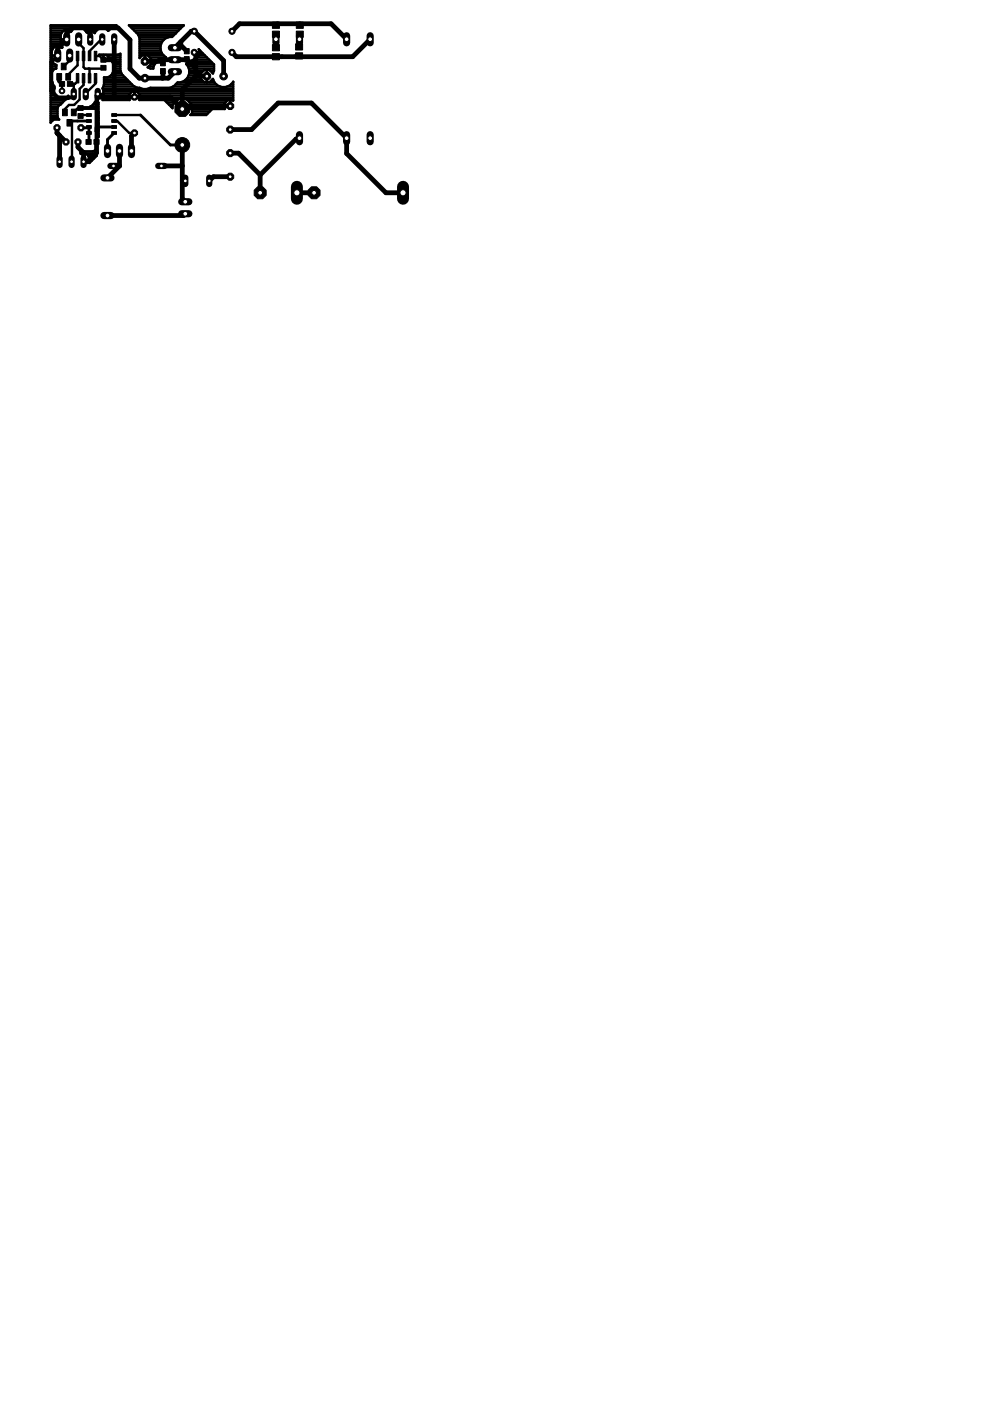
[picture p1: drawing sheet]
<svg xmlns="http://www.w3.org/2000/svg" width="210mm" height="297mm" viewBox="0 0 210 297" stroke-linecap="round" stroke-linejoin="round" font-family="sans-serif">
<g fill="#000" stroke="#000" stroke-width=".21">
<path d="M12 15.6h1.1v1.4h-1.1zM12.6 17.3h1.1v1h-1.1zM13 13.4h1v1.4h-1zM13.9 15.6h1.1v1.4h-1.1zM14.3 17.3h1.1v1h-1.1zM16.2 10.9h.5v2h-.5zM16.2 15.6h.5v2h-.5zM17.4 10.9h.6v2h-.6zM17.4 15.6h.6v2h-.6zM18.7 10.9h.6v2h-.6zM18.7 15.6h.6v2h-.6zM20 10.9h.5v2h-.5z"/>
<path d="M20 15.6h.5v2h-.5zM21.4 12.2h1.1v1h-1.1zM21.4 13.9h1.1v1h-1.1zM34 14.5h1.1v1.1h-1.1zM34 12.8h1.1v1.1h-1.1zM39.1 10.3h1v1.1h-1zM39.1 12h1v1.1h-1zM57.8 6.6h1.4v1.3h-1.4zM57.8 4.7h1.4v1.3h-1.4zM57.8 9.5h1.4v1.3h-1.4zM57.8 11.4h1.4v1.3h-1.4zM62.7 9.3h1.5v1.3h-1.5z"/>
<path d="M62.7 11.2h1.5v1.3h-1.5zM62.8 6.6h1.5v1.3h-1.5zM62.8 4.7h1.5v1.3h-1.5zM13.3 23.1h1v1.4h-1zM14.2 25.3h1v1.4h-1zM15.1 23.1h1.1v1.4h-1.1zM16.5 22.4h1.1v1h-1.1zM16.5 24.1h1.1v1h-1.1zM18.2 29.6h1.1v1h-1.1zM18.4 27.9h1v.6h-1zM18.4 26.6h1v.6h-1zM18.4 25.4h1v.6h-1z"/>
<path d="M18.4 24.1h1v.6h-1zM19.9 29.6h1.1v1h-1.1zM23.7 24.1h1v.6h-1zM23.7 25.4h1v.6h-1zM23.7 26.6h1v.6h-1zM23.7 27.9h1v.6h-1z"/>
<circle cx="38.7" cy="23.1" r="1.7"/>
</g>
<g fill="none" stroke="#000" stroke-width="1">
<path d="M12.2 11.8v-1.5l1.9-1.9v-1.3l1.2-1.2h9.7l2.6 2.5v6.2l1.9 2h6.2l1.4-1.4M17.9 5.9l1.2 1.3v1.2M21.9 12.7h2.3M24.2 8.4v12l-.1 .2M34.5 12.7l5.1-.1 1.9 1.9M34.5 12.7v.7M34.5 15.1v1.5M34.5 12.7l-.3 .3h-3.5M38.3 8.8l2.3-2.2h.6l6.2 6.2v3.4M38.3 8.8l-1.2 1.3M38.3 8.8v.8l1.3 1.3M41.2 11.1l.3 .3v4.8"/>
<path d="M41.5 16.2l-2.8 2.8v4.1l-2.6-2.5h-14.7l-.7-.7M41.5 16.2h2.4M49.2 6.6l1.6-1.6h19.4l3.3 3.3M78.5 8.3l-3.7 3.7h-24.7l-.9-.9M12.1 27.1v1.1l1.9 1.9M12.6 28.7v5.6M16.5 30.1v1.1l1.2 1.2v1.9h.9l1.9-1.9v-2.3M20.4 22.9l.1 .1M24.1 35.2h1.2M25.3 32v3.2M25.3 35.2l-2.5 2.5M28.5 28.2l-.6 .6v3.2"/>
<path d="M34.2 35.2h4.5M38.7 30.7v11.4l.6 .7M38.7 38.4h.6M48.7 22.4l.1 .1h-10.1M48.8 37.5h-3.5l-.9 .9M48.8 32.5h1.8l4.6 4.6M48.8 27.5h4.5l5.7-5.7h7l7.5 7.5v3.3l8.3 8.3h3.6M55.2 37.1v3.8M63.5 29.3l-.2 .2h-.5l-7.6 7.6M39.3 45.3l-.4 .4h-16.1M62.9 40.9h3.7"/>
</g>
<g fill="none" stroke="#000" stroke-width=".51">
<path d="M10.7 11.7h.3M10.7 17.4h.4M10.7 13.6h.8M10.7 19.8h.8M10.7 19.3h.8M10.7 18.8h.8M10.7 18.4h.8M10.7 17.9h.5M10.7 16.9h.3M10.7 16.5h.3M10.7 16h.3M10.7 15.5h.3"/>
<path d="M10.7 15h.4M10.7 14.6h1.1M10.7 14.1h1.2M10.7 13.1h.4M10.7 12.7h.3M10.7 12.2h.3M10.7 11.2h.3M10.7 10.8h.3M10.7 10.3h.5M10.7 9.8h1.2M10.7 9.3h2.2M10.7 8.8h2.2"/>
<path d="M10.7 8.4h3.4M10.7 7.9h2.2M10.7 7.4h2.2M10.7 6.9h2.4M10.7 6.5h2.9M10.7 6h5.1M10.7 5.5h14M11 11.8h1.2M11.1 17.4l.5 1.3a1.68 1.68 0 0 0 .7 2.1 1.68 1.68 0 0 0 2.2-.5v.6a2.11 2.11 0 0 0-1.7 1.3M11.6 13.6l.3 .2M11.9 13.8v.7a1.08 1.08 0 0 0-.9 .9l.1 2M11.9 13.8h.1"/>
<path d="M12.2 11.8h.1M12.2 9.8v2M12.2 11.7h.1M12.2 11.2h.1M12.2 10.8h.1M12.2 10.3h.1M12.2 9.8h.1M12.6 9.8h.5M13.1 6.9a1.29 1.29 0 0 1 2-.2 1.81 1.81 0 0 1 1.7-1 1.81 1.81 0 0 1 1.6 1.2 1.15 1.15 0 0 1 1.6 0M13.1 6.9l-.2 .6v1.7l.2 .6M13.1 9.8l.1 .3a1.28 1.28 0 0 0-1.4-.3 1.28 1.28 0 0 0-.8 1.1v1.9l.6 .8M13.1 17.8v1.5"/>
<path d="M14.1 7.9h.1M14.1 6.3v2.1M14.1 8.4h.1M14.1 7.4l.1 .1M14.1 6.9l.1 .1M14.1 6.5h.1M14.7 6.5h.5M14.8 11.8v1l-1.3 1.3M15.7 17.8l-.1 2.1M16.4 11.9v1.9l-1.9 2v.5M16.4 16.6v.7l-.5 .5h-1.1M16.7 8.4l-.1 .7 1.1 1.1v4l.3 .4h3.7l.2-.2"/>
<path d="M17.5 6h7.2M17.7 16.6v1.4l-.8 .8v2.3l-1.2 1.1h-1.1l-.8 .9v.7M18.1 6.5h2.4M19 14.6v2M19.1 8.4h.1M19.1 6.5v1.9M19.1 7.9h.1M19.1 7.4l.1 .1M19.1 6.9l.1 .1M20 6.9h.1M20.3 11.9h.8l.8 .8M20.3 16.6v1.1l-2.1 2.2"/>
<path d="M20.7 19.9v1.9M20.7 19.9v.1M20.7 19.9h1.2M21 11.7h.2M21 11.8v-.2h4l.5-.2v3.6l.3 .7 2.6 2.6 .7 .3 1.2 .3h.9l.7-.3h4.2l.8-.3 .8-.8h.6l.8-.4 .7-.6M21.1 11.8h-.1M21.3 6l-.6 .2-.7 .7M21.7 8.4h-.3l-2.4 2.4v1.1M21.8 18.7l.1 .5v1.5M21.8 18.7v.1M21.8 18.8h8.3M21.9 19.8h5.7"/>
<path d="M21.9 19.3h27.5M21.9 18.4h6.7M21.9 11.7v.7M21.9 12.2h.1M21.9 11.7h.1M22 6l.7 .2 .2 .3 1-.5M22.1 17.9l-.3 .8M22.1 17.4h5.4M22.1 17.9h5.9M22.1 16.9h4.9M22.1 16.5h4.5M22.7 11.7h2.8"/>
<path d="M22.7 11.7l.2 .3 .1 .4 .8 .6 .2 .6v1.6a1.62 1.62 0 0 1-1.9 1.2v1.5M22.7 11.7l-1.6 .1M22.9 6.5h.1M23 12.2h2.5M23.4 12.7h2.1M23.5 16h2.6M23.8 13.1h1.7M23.9 15.5h1.8M24 13.6h1.5M24 15h1.5M24 14.6h1.5M24 14.1h1.5"/>
<path d="M24.6 6h.1v-.6h-14v20.6M27.5 5.5h11.3M28 6h10.3M28.4 6.5h9.4M28.5 19.4v1.2M28.5 19.8h.1M28.9 6.9h8.5M29.3 7.4h7.6M29.4 19.8h20M29.5 7.9h6.2M29.6 11.7h5.1M29.6 12.2h.1"/>
<path d="M29.6 11.2h4.7M29.6 10.8h4.5M29.6 10.3h4.4M29.6 9.8h4.4M29.6 9.3h4.6M29.6 8.8h4.8M29.6 8.4h5.2M30.7 13h1.3M30.7 13h.1M30.7 11.7v1.3M30.7 12.7h.1M30.7 12.2h.1"/>
<path d="M31.3 11.7l.7 .8v1.1l-.7 .7 .6 .2h.6a1.4 1.4 0 0 1 1-1.4l.2-.7 1.4-.1v-.1M31.3 18.8h18.1M31.5 14.1h1.1M31.7 12.2h3.4M32 13.6h.8M32 13.1h1.5M32 12.7h1.5M34.4 8.8l.6-.6 .9-.4h.6l2.5-2.4h-11.7l2 1.9 .3 .7v4.3l.6-.6M34.4 8.8a2.43 2.43 0 0 0 .7 3.4M34.5 12.3v.7M34.5 13h.1M34.5 12.7h.1"/>
<path d="M36.7 18.4h10M37.2 7.1v.1M37.3 17.9h8.6M38.4 17.4h7M38.8 5.5h.1M39.3 16.9h3.5M39.6 13.1h.1M39.6 13v.6M39.8 16.5h2.8M39.9 14.1h5.5M40 16h2.6M40 14.6h5.4"/>
<path d="M40.1 15.5h2.6M40.1 15h3M40.6 13.2l-.4 .4M40.6 13.1h4.2M41 12.7h3.4M41.7 12.2l-1.1 .6v.4M41.7 12.2h2.2M42.2 11.7l-.5 .5M42.2 11.7h1.2M42.3 10.8h.2M42.4 11.2l-.2 .5M42.4 11.2l-.3-.8 3.3 3.3v1.3l-.3 .6-.7-.8h-1.1l-.7 .8v1.1l.7 .7"/>
<path d="M42.4 11.1h-.7M42.4 11.2h.5M42.6 16.2h1.3M43.9 14.8v2.6M43.9 16.9v.1M43.9 16.5h.1M43.9 16h.1M43.9 15.5h.1M43.9 15h.1M44.4 17.4l.7-.7 .3 .8M44.6 15h.8M44.9 16.9h.3"/>
<path d="M45.1 15.5h.1M45.3 13.6h-5.8a2.23 2.23 0 0 1 .3 2.9M45.4 17.5a2.38 2.38 0 0 0 4 0M48.1 18.4h1.3M49 17.9h.4M49.4 17.5v-.2v4l-1.1-.1-.7 .8 .1 1.1h-9M49.4 17.4h.1M58.5 5.4h.1M58.5 12h1.3M58.5 7.3v2.8M58.5 8.3h.1M58.8 5l-.3 .4"/>
<path d="M63.4 11.9l-.2 .1h-.6M63.6 5v.4M63.6 7.3l-.2 2.6M10.7 23.1h1.5M10.7 21.2h3.1M10.7 26h.1M10.7 25.5h.5M10.7 25h1.6M10.7 24.6h1.5M10.7 24.1h1.5M10.7 23.6h1.5M10.7 22.6h1.6"/>
<path d="M10.7 22.2h2.1M10.7 21.7h2.6M10.7 20.7h1.6M10.7 20.3h1M12.8 22.2l-.5 .3-.1 .4v1.9l.4 .6h-1.2l-.7 .6M14 20.7h.5M15.3 25.7l-.1 8.6M17 31.6l.9 .5h1.7l.9-.5v1.4l-1.5 1.5-.1-1a1.16 1.16 0 0 0-1.8-.9zM17 32.2h3.5M17 31.7h.1M17.7 32.5v1.8M17.7 34.3h.1"/>
<path d="M17.7 34.3h1.2M17.7 34.1h.1M17.7 33.6h.1M17.7 33.1h.1M17.7 32.6v.1M18.3 32.6h2.2M18.8 33.1h1.6M18.9 24.4h-1.6l-.2 .2M18.9 34.1h.6M18.9 33.6h1M19.7 22.2h1.2M19.8 22.6h1.1"/>
<path d="M20.1 21.7h.2M20.3 21.7l.6 .1v7.3h-.1M20.3 21.7l-.2-.1-.7 .9-.2 .1a1.51 1.51 0 0 1 1.7 1.2M20.4 31.7h.1M20.5 23.1h.4M20.7 21.7h.1M20.7 21.2h.1M20.7 20.7v.1M20.7 20.3h.1M20.8 29.1h.1M20.8 23.6h.1M20.8 28.8h.1"/>
<path d="M20.9 28.8l-.1 .3M20.9 27.5v.1M20.9 26.3h.1M20.9 25v.1M20.9 28.4h.1M20.9 27.9h.1M20.9 27.4h.1M20.9 26.9h.1M20.9 26.5h.1M20.9 26h.1M20.9 25.5h.1M20.9 25h.1"/>
<path d="M20.9 24.6h.1M20.9 24.1h.1M21.9 20.7h5.4M21.9 20.7l-.2 .5h5.8l-.2-.1v-1l.7-.7h1l.7 .7v1l-.2 .1h8.1M21.9 20.3h5.4M24.2 24.4h5.6M24.2 25.7h.6l2.6 2.5h1.1M27.3 20.6h2.4M28.5 20.3h.1M29.7 20.7h19.7M29.7 20.3h19.7M34.9 21.2l1.7 1.7v-.6l1.2-1.3h1.7l1.2 1.3v1.7l-.4 .4h3.4l1.3-1.3"/>
<path d="M35.3 21.7h1.8M35.8 22.2h.9M36.3 22.6h.3M38.7 23.1h.1M38.7 21v2.1M38.7 22.6v.1M38.7 22.2h.1M38.7 21.7h.1M38.7 21.2h.1M39.7 21.2h9.7M40.2 21.7h7.6M40.7 24.1h3.3"/>
<path d="M40.7 22.2h6.9M40.7 23.6h3.8M40.7 22.6h6.9M47.6 22.5h1.2M48.8 21.2v1.3M48.8 22.5h.1M48.8 22.2h.1M48.8 21.7h.1"/>
</g>
<path d="M17.1 22.9h-.5l-1 .9M17.2 27.1h1.5l.2-.2-.1 3.2M18.9 25.7h-4.2v.3M24.2 28.2l-1.4 1.4v2.4M24.2 26.9l-3.7 .1M29.8 24.4l6.3 6.3h2.6" fill="none" stroke="#000" stroke-width=".61"/>
<path d="M12.2 11.8l-1.3 1.3v6.2l1.3 1.4h3.5l-.1-.8M12.6 16.3v.9l.5 .6M20.7 19.9l-.2 .3v9.9M17.1 22.9h3.3" fill="none" stroke="#000" stroke-width=".83"/>
<circle cx="38.7" cy="23.1" r=".51" fill="#fff" stroke="#000" stroke-width=".21"/>
<circle cx="38.7" cy="30.7" r="1.57" fill="#000" stroke="#000" stroke-width=".21"/>
<circle cx="38.7" cy="30.7" r=".51" fill="#fff" stroke="#000" stroke-width=".21"/>
<circle cx="30.7" cy="13" r=".87" fill="#000" stroke="#000" stroke-width=".21"/>
<circle cx="30.7" cy="13" r=".4" fill="#fff" stroke="#000" stroke-width=".21"/>
<circle cx="30.7" cy="16.6" r=".8" fill="#000" stroke="#000" stroke-width=".21"/>
<circle cx="30.7" cy="16.6" r=".4" fill="#fff" stroke="#000" stroke-width=".21"/>
<circle cx="43.9" cy="16.2" r=".87" fill="#000" stroke="#000" stroke-width=".21"/>
<circle cx="43.9" cy="16.2" r=".4" fill="#fff" stroke="#000" stroke-width=".21"/>
<circle cx="47.4" cy="16.2" r=".8" fill="#000" stroke="#000" stroke-width=".21"/>
<circle cx="47.4" cy="16.2" r=".4" fill="#fff" stroke="#000" stroke-width=".21"/>
<path d="M33.5 35.2h1.4" fill="none" stroke="#000" stroke-width="1.3"/>
<circle cx="34.2" cy="35.2" r=".4" fill="#fff" stroke="#000" stroke-width=".21"/>
<path d="M23.4 35.2h1.3" fill="none" stroke="#000" stroke-width="1.3"/>
<circle cx="24.1" cy="35.2" r=".4" fill="#fff" stroke="#000" stroke-width=".21"/>
<path d="M62.9 39.6v2.5" fill="none" stroke="#000" stroke-width="2.5"/>
<circle cx="62.9" cy="40.9" r=".66" fill="#fff" stroke="#000" stroke-width=".21"/>
<path d="M85.4 39.6v2.5" fill="none" stroke="#000" stroke-width="2.5"/>
<circle cx="85.4" cy="40.9" r=".66" fill="#fff" stroke="#000" stroke-width=".21"/>
<path d="M36.3 10.1h1.5" fill="none" stroke="#000" stroke-width="1.5"/>
<circle cx="37.1" cy="10.1" r=".51" fill="#fff" stroke="#000" stroke-width=".21"/>
<path d="M36.3 12.7h1.5" fill="none" stroke="#000" stroke-width="1.5"/>
<circle cx="37.1" cy="12.7" r=".51" fill="#fff" stroke="#000" stroke-width=".21"/>
<path d="M36.3 15.2h1.5" fill="none" stroke="#000" stroke-width="1.5"/>
<circle cx="37.1" cy="15.2" r=".51" fill="#fff" stroke="#000" stroke-width=".21"/>
<path d="M12.2 11v1.5" fill="none" stroke="#000" stroke-width="1.5"/>
<circle cx="12.2" cy="11.8" r=".51" fill="#fff" stroke="#000" stroke-width=".21"/>
<path d="M14.8 11v1.5" fill="none" stroke="#000" stroke-width="1.5"/>
<circle cx="14.8" cy="11.8" r=".51" fill="#fff" stroke="#000" stroke-width=".21"/>
<path d="M38.5 42.8h1.5" fill="none" stroke="#000" stroke-width="1.5"/>
<circle cx="39.3" cy="42.8" r=".51" fill="#fff" stroke="#000" stroke-width=".21"/>
<path d="M38.5 45.3h1.5" fill="none" stroke="#000" stroke-width="1.5"/>
<circle cx="39.3" cy="45.3" r=".51" fill="#fff" stroke="#000" stroke-width=".21"/>
<path d="M16.7 7.6v1.5" fill="none" stroke="#000" stroke-width="1.5"/>
<circle cx="16.7" cy="8.4" r=".51" fill="#fff" stroke="#000" stroke-width=".21"/>
<path d="M14.1 7.6v1.5" fill="none" stroke="#000" stroke-width="1.5"/>
<circle cx="14.1" cy="8.4" r=".51" fill="#fff" stroke="#000" stroke-width=".21"/>
<circle cx="55.2" cy="40.9" r="1.38" fill="#000" stroke="#000" stroke-width=".21"/>
<circle cx="55.2" cy="40.9" r=".51" fill="#fff" stroke="#000" stroke-width=".21"/>
<circle cx="14" cy="30.1" r=".71" fill="#000" stroke="#000" stroke-width=".21"/>
<circle cx="14" cy="30.1" r=".4" fill="#fff" stroke="#000" stroke-width=".21"/>
<circle cx="16.5" cy="30.1" r=".71" fill="#000" stroke="#000" stroke-width=".21"/>
<circle cx="16.5" cy="30.1" r=".4" fill="#fff" stroke="#000" stroke-width=".21"/>
<circle cx="66.6" cy="40.9" r="1.38" fill="#000" stroke="#000" stroke-width=".21"/>
<circle cx="66.6" cy="40.9" r=".51" fill="#fff" stroke="#000" stroke-width=".21"/>
<path d="M22.8 31.2v1.6" fill="none" stroke="#000" stroke-width="1.5"/>
<circle cx="22.8" cy="32" r=".51" fill="#fff" stroke="#000" stroke-width=".21"/>
<path d="M25.3 31.2v1.6" fill="none" stroke="#000" stroke-width="1.5"/>
<circle cx="25.3" cy="32" r=".51" fill="#fff" stroke="#000" stroke-width=".21"/>
<path d="M27.9 31.2v1.6" fill="none" stroke="#000" stroke-width="1.5"/>
<circle cx="27.9" cy="32" r=".51" fill="#fff" stroke="#000" stroke-width=".21"/>
<circle cx="12.1" cy="27.1" r=".71" fill="#000" stroke="#000" stroke-width=".21"/>
<circle cx="12.1" cy="27.1" r=".4" fill="#fff" stroke="#000" stroke-width=".21"/>
<circle cx="17.2" cy="27.1" r=".71" fill="#000" stroke="#000" stroke-width=".21"/>
<circle cx="17.2" cy="27.1" r=".4" fill="#fff" stroke="#000" stroke-width=".21"/>
<circle cx="28.5" cy="28.2" r=".71" fill="#000" stroke="#000" stroke-width=".21"/>
<circle cx="28.5" cy="28.2" r=".4" fill="#fff" stroke="#000" stroke-width=".21"/>
<circle cx="28.5" cy="20.6" r=".71" fill="#000" stroke="#000" stroke-width=".21"/>
<circle cx="28.5" cy="20.6" r=".4" fill="#fff" stroke="#000" stroke-width=".21"/>
<path d="M39.3 37.7v1.3" fill="none" stroke="#000" stroke-width="1.3"/>
<circle cx="39.3" cy="38.4" r=".4" fill="#fff" stroke="#000" stroke-width=".21"/>
<path d="M44.4 37.7v1.3" fill="none" stroke="#000" stroke-width="1.3"/>
<circle cx="44.4" cy="38.4" r=".4" fill="#fff" stroke="#000" stroke-width=".21"/>
<path d="M22 37.7h1.5" fill="none" stroke="#000" stroke-width="1.5"/>
<circle cx="22.8" cy="37.7" r=".51" fill="#fff" stroke="#000" stroke-width=".21"/>
<path d="M22 45.7h1.5" fill="none" stroke="#000" stroke-width="1.5"/>
<circle cx="22.8" cy="45.7" r=".51" fill="#fff" stroke="#000" stroke-width=".21"/>
<circle cx="48.8" cy="22.5" r=".8" fill="#000" stroke="#000" stroke-width=".21"/>
<circle cx="48.8" cy="22.5" r=".4" fill="#fff" stroke="#000" stroke-width=".21"/>
<circle cx="48.8" cy="27.5" r=".8" fill="#000" stroke="#000" stroke-width=".21"/>
<circle cx="48.8" cy="27.5" r=".4" fill="#fff" stroke="#000" stroke-width=".21"/>
<circle cx="48.8" cy="37.5" r=".8" fill="#000" stroke="#000" stroke-width=".21"/>
<circle cx="48.8" cy="37.5" r=".4" fill="#fff" stroke="#000" stroke-width=".21"/>
<circle cx="48.8" cy="32.5" r=".8" fill="#000" stroke="#000" stroke-width=".21"/>
<circle cx="48.8" cy="32.5" r=".4" fill="#fff" stroke="#000" stroke-width=".21"/>
<path d="M63.5 7.6v1.5" fill="none" stroke="#000" stroke-width="1.5"/>
<circle cx="63.5" cy="8.3" r=".51" fill="#fff" stroke="#000" stroke-width=".21"/>
<path d="M58.5 7.6v1.5" fill="none" stroke="#000" stroke-width="1.5"/>
<circle cx="58.5" cy="8.3" r=".51" fill="#fff" stroke="#000" stroke-width=".21"/>
<path d="M73.5 7.6v1.5" fill="none" stroke="#000" stroke-width="1.5"/>
<circle cx="73.5" cy="8.3" r=".51" fill="#fff" stroke="#000" stroke-width=".21"/>
<path d="M78.5 7.6v1.5" fill="none" stroke="#000" stroke-width="1.5"/>
<circle cx="78.5" cy="8.3" r=".51" fill="#fff" stroke="#000" stroke-width=".21"/>
<path d="M73.5 28.6v1.5" fill="none" stroke="#000" stroke-width="1.5"/>
<circle cx="73.5" cy="29.3" r=".51" fill="#fff" stroke="#000" stroke-width=".21"/>
<path d="M78.5 28.6v1.5" fill="none" stroke="#000" stroke-width="1.5"/>
<circle cx="78.5" cy="29.3" r=".51" fill="#fff" stroke="#000" stroke-width=".21"/>
<path d="M63.5 28.6v1.5" fill="none" stroke="#000" stroke-width="1.5"/>
<circle cx="63.5" cy="29.3" r=".51" fill="#fff" stroke="#000" stroke-width=".21"/>
<circle cx="41.2" cy="6.6" r=".66" fill="#000" stroke="#000" stroke-width=".21"/>
<circle cx="41.2" cy="6.6" r=".4" fill="#fff" stroke="#000" stroke-width=".21"/>
<circle cx="41.2" cy="11.1" r=".66" fill="#000" stroke="#000" stroke-width=".21"/>
<circle cx="41.2" cy="11.1" r=".4" fill="#fff" stroke="#000" stroke-width=".21"/>
<circle cx="49.2" cy="6.6" r=".66" fill="#000" stroke="#000" stroke-width=".21"/>
<circle cx="49.2" cy="6.6" r=".4" fill="#fff" stroke="#000" stroke-width=".21"/>
<circle cx="49.2" cy="11.1" r=".66" fill="#000" stroke="#000" stroke-width=".21"/>
<circle cx="49.2" cy="11.1" r=".4" fill="#fff" stroke="#000" stroke-width=".21"/>
<path d="M17.7 33.6v1.4" fill="none" stroke="#000" stroke-width="1.3"/>
<circle cx="17.7" cy="34.3" r=".4" fill="#fff" stroke="#000" stroke-width=".21"/>
<path d="M12.6 33.6v1.4" fill="none" stroke="#000" stroke-width="1.3"/>
<circle cx="12.6" cy="34.3" r=".4" fill="#fff" stroke="#000" stroke-width=".21"/>
<path d="M15.2 33.6v1.4" fill="none" stroke="#000" stroke-width="1.3"/>
<circle cx="15.2" cy="34.3" r=".4" fill="#fff" stroke="#000" stroke-width=".21"/>
<path d="M24.2 7.7v1.3" fill="none" stroke="#000" stroke-width="1.3"/>
<circle cx="24.2" cy="8.4" r=".4" fill="#fff" stroke="#000" stroke-width=".21"/>
<path d="M19.1 7.7v1.3" fill="none" stroke="#000" stroke-width="1.3"/>
<circle cx="19.1" cy="8.4" r=".4" fill="#fff" stroke="#000" stroke-width=".21"/>
<path d="M21.7 7.7v1.3" fill="none" stroke="#000" stroke-width="1.3"/>
<circle cx="21.7" cy="8.4" r=".4" fill="#fff" stroke="#000" stroke-width=".21"/>
<path d="M20.7 19.3v1.3" fill="none" stroke="#000" stroke-width="1.3"/>
<circle cx="20.7" cy="19.9" r=".4" fill="#fff" stroke="#000" stroke-width=".21"/>
<path d="M15.6 19.3v1.3" fill="none" stroke="#000" stroke-width="1.3"/>
<circle cx="15.6" cy="19.9" r=".4" fill="#fff" stroke="#000" stroke-width=".21"/>
<path d="M18.2 19.3v1.3" fill="none" stroke="#000" stroke-width="1.3"/>
<circle cx="18.2" cy="19.9" r=".4" fill="#fff" stroke="#000" stroke-width=".21"/>
<circle cx="13.1" cy="19.3" r=".59" fill="#000" stroke="#000" stroke-width=".21"/>
<circle cx="13.1" cy="19.3" r=".4" fill="#fff" stroke="#000" stroke-width=".21"/>
</svg>
